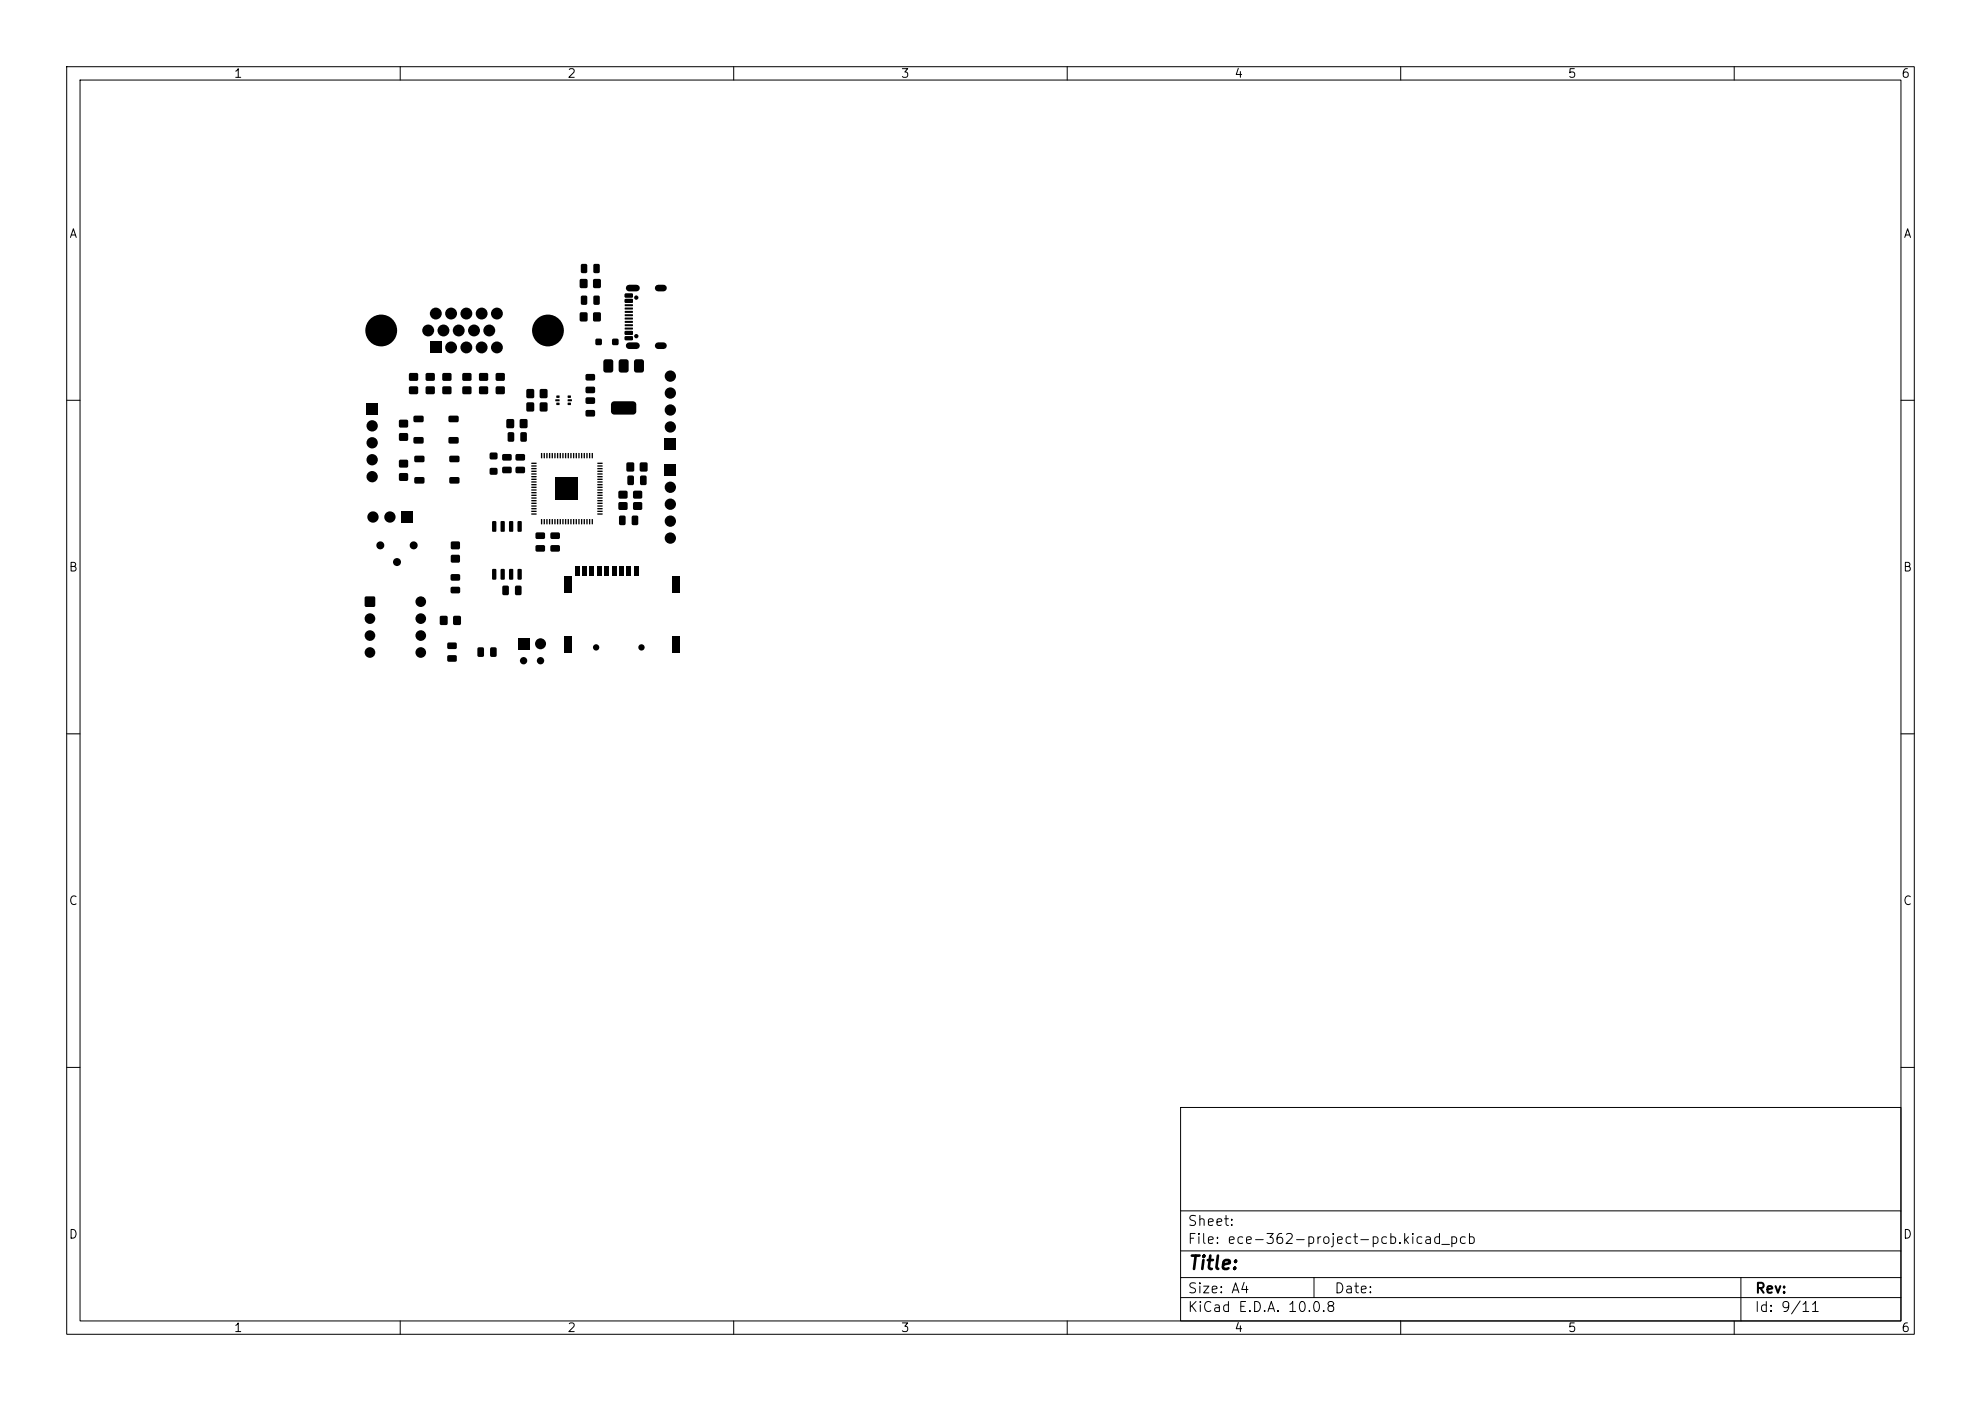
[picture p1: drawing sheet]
<svg xmlns="http://www.w3.org/2000/svg" width="297mm" height="210mm" viewBox="0 0 297 210" stroke-linecap="round" stroke-linejoin="round" font-family="sans-serif">
<defs><g id="words">
<text font-size="2" x="178" y="190.8">Title:</text>
<g font-size="1.5">
<text x="178" y="184.1">Sheet:</text>
<text x="178" y="186.8">File: ece-362-project-pcb.kicad_pcb</text>
<text x="178" y="197">KiCad E.D.A. 10.0.8</text>
<text x="178" y="194.2">Size: A4</text>
<text x="200" y="194.2">Date:</text>
<text x="263" y="197">Id: 9/11</text>
<text x="263" y="194.2">Rev:</text>
</g>
<g font-size="1.3">
<text x="35" y="12">1</text>
<text x="85" y="12">2</text>
<text x="135" y="12">3</text>
<text x="185" y="12">4</text>
<text x="235" y="12">5</text>
<text x="285" y="12">6</text>
<text x="10.3" y="36">A</text>
<text x="285.3" y="36">A</text>
<text x="10.2" y="86">B</text>
<text x="285.2" y="86">B</text>
<text x="10.2" y="136">C</text>
<text x="285.2" y="136">C</text>
<text x="10.2" y="186">D</text>
<text x="285.2" y="186">D</text>
<text x="35" y="200">1</text>
<text x="85" y="200">2</text>
<text x="135" y="200">3</text>
<text x="185" y="200">4</text>
<text x="235" y="200">5</text>
<text x="285" y="200">6</text>
</g>
</g></defs>
<g fill="none" stroke="#000" stroke-width=".15">
<path d="M10 10h277v190h-277zM12 12h273v186h-273zM60 10v2M110 10v2M160 10v2M210 10v2M260 10v2M10 60h2M285 60h2M10 110h2M285 110h2M10 160h2"/>
<path d="M177 166h108v32h-108zM285 160h2M60 198v2M110 198v2M160 198v2M177 194.5h108M177 191.5h108M177 187.5h108M177 181.5h108M197 191.5v3M210 198v2M260 198v2"/>
<path d="M261 191.5v6.5"/>
</g>
<g fill="#000">
<path d="M61.4 56h1.2v1h-1.2zM61.4 58h1.2v1h-1.2zM63.9 58h1.2v1h-1.2zM63.9 56h1.2v1h-1.2zM64.4 51.2h1.8v1.8h-1.8zM66.4 56h1.2v1h-1.2zM66.4 58h1.2v1h-1.2zM69.4 56h1.2v1h-1.2zM69.4 58h1.2v1h-1.2zM71.9 56h1.2v1h-1.2zM71.9 58h1.2v1h-1.2zM74.4 56h1.2v1h-1.2z"/>
<path d="M74.4 58h1.2v1h-1.2zM79 58.4h1v1.2h-1zM81 58.4h1v1.2h-1zM83.4 59.3h.5v.3h-.5zM85.1 59.3h.5v.3h-.5zM87.1 44.4l.7-.1 .2 .2 .1 1-.2 .2h-.6l-.2-.2zM87.1 39.6h.7l.2 .1 .1 1-.2 .2-.6 .1-.2-.2zM87 46.9h1v1.2h-1zM87 41.9h1v1.2h-1zM87.8 56.1h1.3l.1 .2v.6l-.2 .2-1.1-.1-.1-.2zM87.8 58h1.3l.1 .2v.6l-.2 .2-1.1-.1-.1-.2zM89.3 50.8h.9v.9h-.9z"/>
<path d="M89 44.4l.7-.1 .2 .2v1l-.1 .2h-.6l-.2-.2zM89 39.6h.7l.2 .1v1l-.1 .2-.6 .1-.2-.2zM89 46.9h1v1.2h-1zM89 41.9h1v1.2h-1zM90.5 54l.3-.1h.9l.2 .1 .1 1.5-.2 .3-1 .1-.3-.2zM91.8 50.8h.9v.9h-.9zM93.7 48.6h1.1l.1 .2-1.2 .1zM93.7 47.6h1.1l.1 .2-1.2 .1zM93.7 47.1h1.1l.1 .2-1.2 .1zM93.7 46.1h1.1l.1 .2-1.2 .1zM93.7 45.6h1.1l.1 .2-1.2 .1zM93.7 46.6h1.1l.1 .2-1.2 .1z"/>
<path d="M93.7 48.1h1.1l.1 .2-1.2 .1zM93.7 49.1h1.1l.1 .2-1.2 .1zM93.7 50.4h1.1l.1 .5-.2 .1h-1v-.1zM93.7 49.6h1.1l.1 .5-.2 .1h-1v-.1zM93.7 44.8h1.1l.1 .5-.2 .1h-1v-.1zM93.7 44h1.1l.1 .5-.2 .1h-1v-.1zM92.8 54l.3-.1h.9l.2 .1 .1 1.5-.2 .3-1 .1-.3-.2zM95.1 54l.3-.1h.9l.2 .1 .1 1.5-.2 .3-1 .1-.3-.2zM54.9 60.4h1.7v1.7h-1.7zM59.9 69h1.2v1h-1.2zM59.9 71h1.2v1h-1.2zM59.9 65h1.2v1h-1.2z"/>
<path d="M59.9 63h1.2v1h-1.2zM60.1 76.7h1.8v1.7h-1.8zM62 62.4l1.4-.1 .1 .3v.5l-.2 .2h-1.2l-.1-.2zM62 65.6l1.4-.1 .1 .3v.5l-.2 .2h-1.2l-.1-.2zM62.2 71.6l1.3-.1 .1 .3v.5l-.2 .2h-1.1l-.2-.2zM62.2 68.4l1.3-.1 .1 .3v.5l-.2 .2h-1.1l-.2-.2zM67.3 62.4l1.3-.1 .2 .3v.5l-.3 .2h-1.1l-.2-.2zM67.3 65.6l1.3-.1 .2 .3v.5l-.3 .2h-1.1l-.2-.2zM67.4 71.6l1.3-.1 .2 .3v.5l-.3 .2h-1.1l-.2-.2zM67.4 68.4l1.3-.1 .2 .3v.5l-.3 .2h-1.1l-.2-.2zM73.5 67.9h1v.9h-1zM73.5 70.2h1v.9h-1z"/>
<path d="M73.8 78.1h.5l.1 .1v1.4l-.1 .1-.5-.1zM75.3 70h1.3l.1 .2v.6l-.2 .2-1.1-.1-.1-.2zM75.3 68.1h1.3l.1 .2v.6l-.2 .2-1.1-.1-.1-.2zM75.1 78.1h.4l.2 .1v1.4l-.1 .1-.5-.1zM76.2 64.8h.7l.2 .1v1.1l-.2 .2h-.6l-.2-.1zM76.4 78.1h.4l.1 .1 .1 1.4-.1 .1-.6-.1zM76 62.9h1v1.2h-1zM77.3 70h1.3l.1 .2v.6l-.2 .2-1.1-.1-.1-.2zM77.3 68.1h1.3l.1 .2v.6l-.2 .2-1.1-.1-.1-.2zM78.1 64.8h.6l.3 .1v1.1l-.2 .2h-.6l-.2-.1zM77.6 78.1h.5l.1 .1v1.4l-.1 .1-.5-.1zM78 62.9h1v1.2h-1z"/>
<path d="M79.7 69.4h.7v.1l-.7 .1zM79.7 69.8h.7v.1l-.7 .1zM79.7 70.2h.7v.1l-.7 .1zM79.7 70.6h.7v.1l-.7 .1zM79.7 71h.7v.1l-.7 .1zM79.7 71.4h.7v.1l-.7 .1zM79.7 71.8h.7v.1l-.7 .1zM79.7 72.2h.7v.1l-.7 .1zM79.7 72.6h.7v.1l-.7 .1zM79.7 73h.7v.1l-.7 .1zM79.7 73.4h.7v.1l-.7 .1zM79.7 73.8h.7v.1l-.7 .1z"/>
<path d="M79.7 74.2h.7v.1l-.7 .1zM79.7 74.6h.7v.1l-.7 .1zM79.7 75h.7v.1l-.7 .1zM79.7 75.4h.7v.1l-.7 .1zM79.7 75.8h.7v.1l-.7 .1zM79.7 76.2h.7v.1l-.7 .1zM79.7 76.6h.7v.1l-.7 .1zM79.7 77h.7v.1l-.7 .1zM79 60.4h1v1.2h-1zM81.1 77.8l.2 .1-.1 .7h-.1zM81.1 67.9l.2 .1-.1 .7h-.1zM80.3 79.9l1.3-.1 .1 .3v.5l-.2 .2h-1.1l-.1-.2z"/>
<path d="M81.5 77.8l.2 .1v.7h-.2zM81.5 67.9l.2 .1v.7h-.2zM81.9 77.8l.2 .1v.7h-.2zM81.9 67.9l.2 .1v.7h-.2zM81 60.4h1v1.2h-1zM82.3 77.8l.2 .1v.7h-.2zM82.3 67.9l.2 .1v.7h-.2zM82.7 77.8l.2 .1-.1 .7h-.1zM82.7 67.9l.2 .1-.1 .7h-.1zM83.1 77.8l.2 .1-.1 .7h-.1zM83.1 67.9l.2 .1-.1 .7h-.1zM83.5 77.8l.2 .1-.1 .7h-.1z"/>
<path d="M83.5 67.9l.2 .1-.1 .7h-.1zM82.6 79.9l1.2-.1 .2 .3-.1 .5-.2 .2h-1l-.2-.2zM83.3 59.9h.6v.2h-.6zM83.4 60.4h.5v.3h-.5zM83.9 77.8l.2 .1-.1 .7h-.1zM83.9 67.9l.2 .1-.1 .7h-.1zM84.3 77.8l.2 .1-.1 .7h-.1zM84.3 67.9l.2 .1-.1 .7h-.1zM84.7 77.8l.2 .1-.1 .7h-.1zM84.7 67.9l.2 .1-.1 .7h-.1zM85.1 77.8l.2 .1-.1 .7h-.1zM85.1 67.9l.2 .1-.1 .7h-.1z"/>
<path d="M85.5 77.8l.2 .1-.1 .7h-.1zM85.5 67.9l.2 .1-.1 .7h-.1zM85.1 60.4h.5v.3h-.5zM85.1 59.9h.6v.2h-.6zM85.9 77.8l.2 .1-.1 .7h-.1zM85.9 67.9l.2 .1-.1 .7h-.1zM86.3 77.8l.2 .1-.1 .7h-.1zM86.3 67.9l.2 .1-.1 .7h-.1zM83.3 71.6h3.4v3.4h-3.4zM86.7 77.8l.2 .1v.7h-.2zM86.7 67.9l.2 .1v.7h-.2zM87.1 77.8l.2 .1v.7h-.2z"/>
<path d="M87.1 67.9l.2 .1v.7h-.2zM87.5 77.8l.2 .1v.7h-.2zM87.5 67.9l.2 .1v.7h-.2zM87.9 77.8l.2 .1v.7h-.2zM87.9 67.9l.2 .1v.7h-.2zM87.8 61.5h1.3l.1 .2v.6l-.2 .2-1.1-.1-.1-.2zM87.8 59.6h1.3l.1 .2v.6l-.2 .2-1.1-.1-.1-.2zM88.3 77.8l.2 .1v.7h-.2zM88.3 67.9l.2 .1v.7h-.2zM88.7 77.8l.2 .1v.7h-.2zM88.7 67.9l.2 .1v.7h-.2zM89.6 77h.7l.1 .1-.8 .1z"/>
<path d="M89.6 76.6h.7l.1 .1-.8 .1zM89.6 76.2h.7l.1 .1-.8 .1zM89.6 75.8h.7l.1 .1-.8 .1zM89.6 75.4h.7l.1 .1-.8 .1zM89.6 75h.7l.1 .1-.8 .1zM89.6 74.6h.7l.1 .1-.8 .1zM89.6 74.2h.7l.1 .1-.8 .1zM89.6 73.8h.7l.1 .1-.8 .1zM89.6 73.4h.7l.1 .1-.8 .1zM89.6 73h.7l.1 .1-.8 .1zM89.6 72.6h.7l.1 .1-.8 .1zM89.6 72.2h.7l.1 .1-.8 .1z"/>
<path d="M89.6 71.8h.7l.1 .1-.8 .1zM89.6 71.4h.7l.1 .1-.8 .1zM89.6 71h.7l.1 .1-.8 .1zM89.6 70.6h.7l.1 .1-.8 .1zM89.6 70.2h.7l.1 .1-.8 .1zM89.6 69.8h.7l.1 .1-.8 .1zM89.6 69.4h.7l.1 .1-.8 .1zM92.8 73.6h1.2v1.1h-1.2zM92.8 75.3h1.2v1.1h-1.2zM92.9 77.3h.6l.3 .1v1.1l-.2 .2h-.5l-.3-.1zM94 69.4h1v1.2h-1zM94.8 77.3h.6l.3 .1v1.1l-.2 .2h-.5l-.3-.1z"/>
<path d="M91.7 60.3l.4-.1h3l.3 .3-.1 1.4-.4 .3-3-.1-.3-.4v-1.2zM95 73.6h1.2v1.1h-1.2zM95 75.3h1.2v1.1h-1.2zM94.1 71.3h.7l.2 .1 .1 1.1-.2 .2h-.6l-.2-.1zM96 69.4h1v1.2h-1zM96 71.3h.7l.2 .1 .1 1.1-.2 .2h-.6l-.2-.1zM99.7 65.7h1.6v1.7h-1.6zM99.7 69.7h1.6v1.7h-1.6zM54.7 89.5h1.5v1.4h-1.5zM66 92.4h1v1.2h-1zM67.1 98.3l1.2-.1 .2 .3v.5l-.3 .2h-1l-.2-.2zM67.1 96.4l1.2-.1 .2 .3v.5l-.3 .2h-1l-.2-.2z"/>
<path d="M67.6 81.2h1.3v1.1h-1.3zM67.6 83.2h1.3v1.1h-1.3zM67.6 86.1h1.2l.2 .2v.6l-.3 .2-1-.1-.2-.2zM67.6 88h1.2l.2 .2v.6l-.3 .2-1-.1-.2-.2zM68 92.4h1v1.2h-1zM71.6 97.1l.7-.1 .3 .2v1l-.2 .3h-.6l-.2-.2zM73.8 85.3h.5l.1 .1v1.3l-.1 .2-.5-.1zM73.5 97.1l.7-.1 .3 .2v1l-.2 .3h-.6l-.2-.2zM75.1 85.3h.4l.2 .1v1.3l-.1 .2-.5-.1zM75.4 87.8h.6l.3 .1v1.1l-.2 .2h-.6l-.2-.1zM76.4 85.3h.4l.1 .1 .1 1.3-.1 .2-.6-.1zM77.7 95.7h1.6v1.6h-1.6z"/>
<path d="M77.6 85.3h.5l.1 .1v1.3l-.1 .2-.5-.1zM77.3 87.8h.6l.3 .1v1.1l-.2 .2h-.5l-.3-.1zM80.3 81.8l1.3-.1 .1 .3v.5l-.2 .2h-1.1l-.1-.2zM82.6 81.8l1.2-.1 .2 .3-.1 .5-.2 .2h-1l-.2-.2zM84.6 95.4h1.1v2.4h-1.1zM84.6 86.4h1.1v2.4h-1.1zM86.2 84.9h.7v1.4h-.7zM87.3 84.9h.7v1.4h-.7zM88.4 84.9h.7v1.4h-.7zM89.5 84.9h.7v1.4h-.7zM90.6 84.9h.7v1.4h-.7zM91.7 84.9h.7v1.4h-.7z"/>
<path d="M92.8 84.9h.7v1.4h-.7zM93.9 84.9h.7v1.4h-.7zM95 84.9h.7v1.4h-.7zM100.8 86.4h1.1v2.4h-1.1zM100.8 95.4h1.1v2.4h-1.1z"/>
<circle cx="57.2" cy="49.5" r="2.38"/>
<circle cx="64.2" cy="49.5" r=".89"/>
<circle cx="65.3" cy="47" r=".89"/>
<circle cx="66.5" cy="49.5" r=".89"/>
<circle cx="67.6" cy="47" r=".89"/>
<circle cx="67.6" cy="52.1" r=".89"/>
<circle cx="68.8" cy="49.5" r=".89"/>
<circle cx="69.9" cy="52.1" r=".89"/>
<circle cx="69.9" cy="47" r=".89"/>
<circle cx="71.1" cy="49.5" r=".89"/>
<circle cx="72.2" cy="47" r=".89"/>
<circle cx="72.2" cy="52.1" r=".89"/>
<circle cx="73.4" cy="49.5" r=".89"/>
<circle cx="74.5" cy="52.1" r=".89"/>
<circle cx="74.5" cy="47" r=".89"/>
<circle cx="82.2" cy="49.5" r="2.38"/>
<circle cx="95.4" cy="50.4" r=".33"/>
<circle cx="95.4" cy="44.6" r=".33"/>
<circle cx="100.5" cy="56.4" r=".85"/>
<circle cx="100.5" cy="58.9" r=".85"/>
<circle cx="55.8" cy="66.4" r=".85"/>
<circle cx="55.8" cy="68.9" r=".85"/>
<circle cx="55.8" cy="63.8" r=".85"/>
<circle cx="55.8" cy="71.5" r=".85"/>
<circle cx="55.9" cy="77.5" r=".85"/>
<circle cx="58.5" cy="77.5" r=".85"/>
<circle cx="100.5" cy="73" r=".85"/>
<circle cx="100.5" cy="75.6" r=".85"/>
<circle cx="100.5" cy="78.1" r=".85"/>
<circle cx="100.5" cy="61.5" r=".85"/>
<circle cx="100.5" cy="64" r=".85"/>
<circle cx="55.5" cy="95.3" r=".8"/>
<circle cx="55.5" cy="92.7" r=".8"/>
<circle cx="55.5" cy="97.8" r=".8"/>
<circle cx="57" cy="81.7" r=".6"/>
<circle cx="59.5" cy="84.2" r=".6"/>
<circle cx="62" cy="81.7" r=".6"/>
<circle cx="63.1" cy="97.8" r=".8"/>
<circle cx="63.1" cy="92.7" r=".8"/>
<circle cx="63.1" cy="95.3" r=".8"/>
<circle cx="63.1" cy="90.2" r=".8"/>
<circle cx="78.5" cy="99" r=".55"/>
<circle cx="81" cy="96.5" r=".82"/>
<circle cx="81" cy="99" r=".55"/>
<circle cx="89.4" cy="97" r=".47"/>
<circle cx="96.2" cy="97" r=".47"/>
<circle cx="100.5" cy="80.7" r=".85"/>
</g>
<path d="M94.3 51.8h1.1M94.3 43.2h1.1M98.7 51.8h.8M98.7 43.2h.8" fill="none" stroke="#000" stroke-width="1"/>
<use href="#words"/>
</svg>
